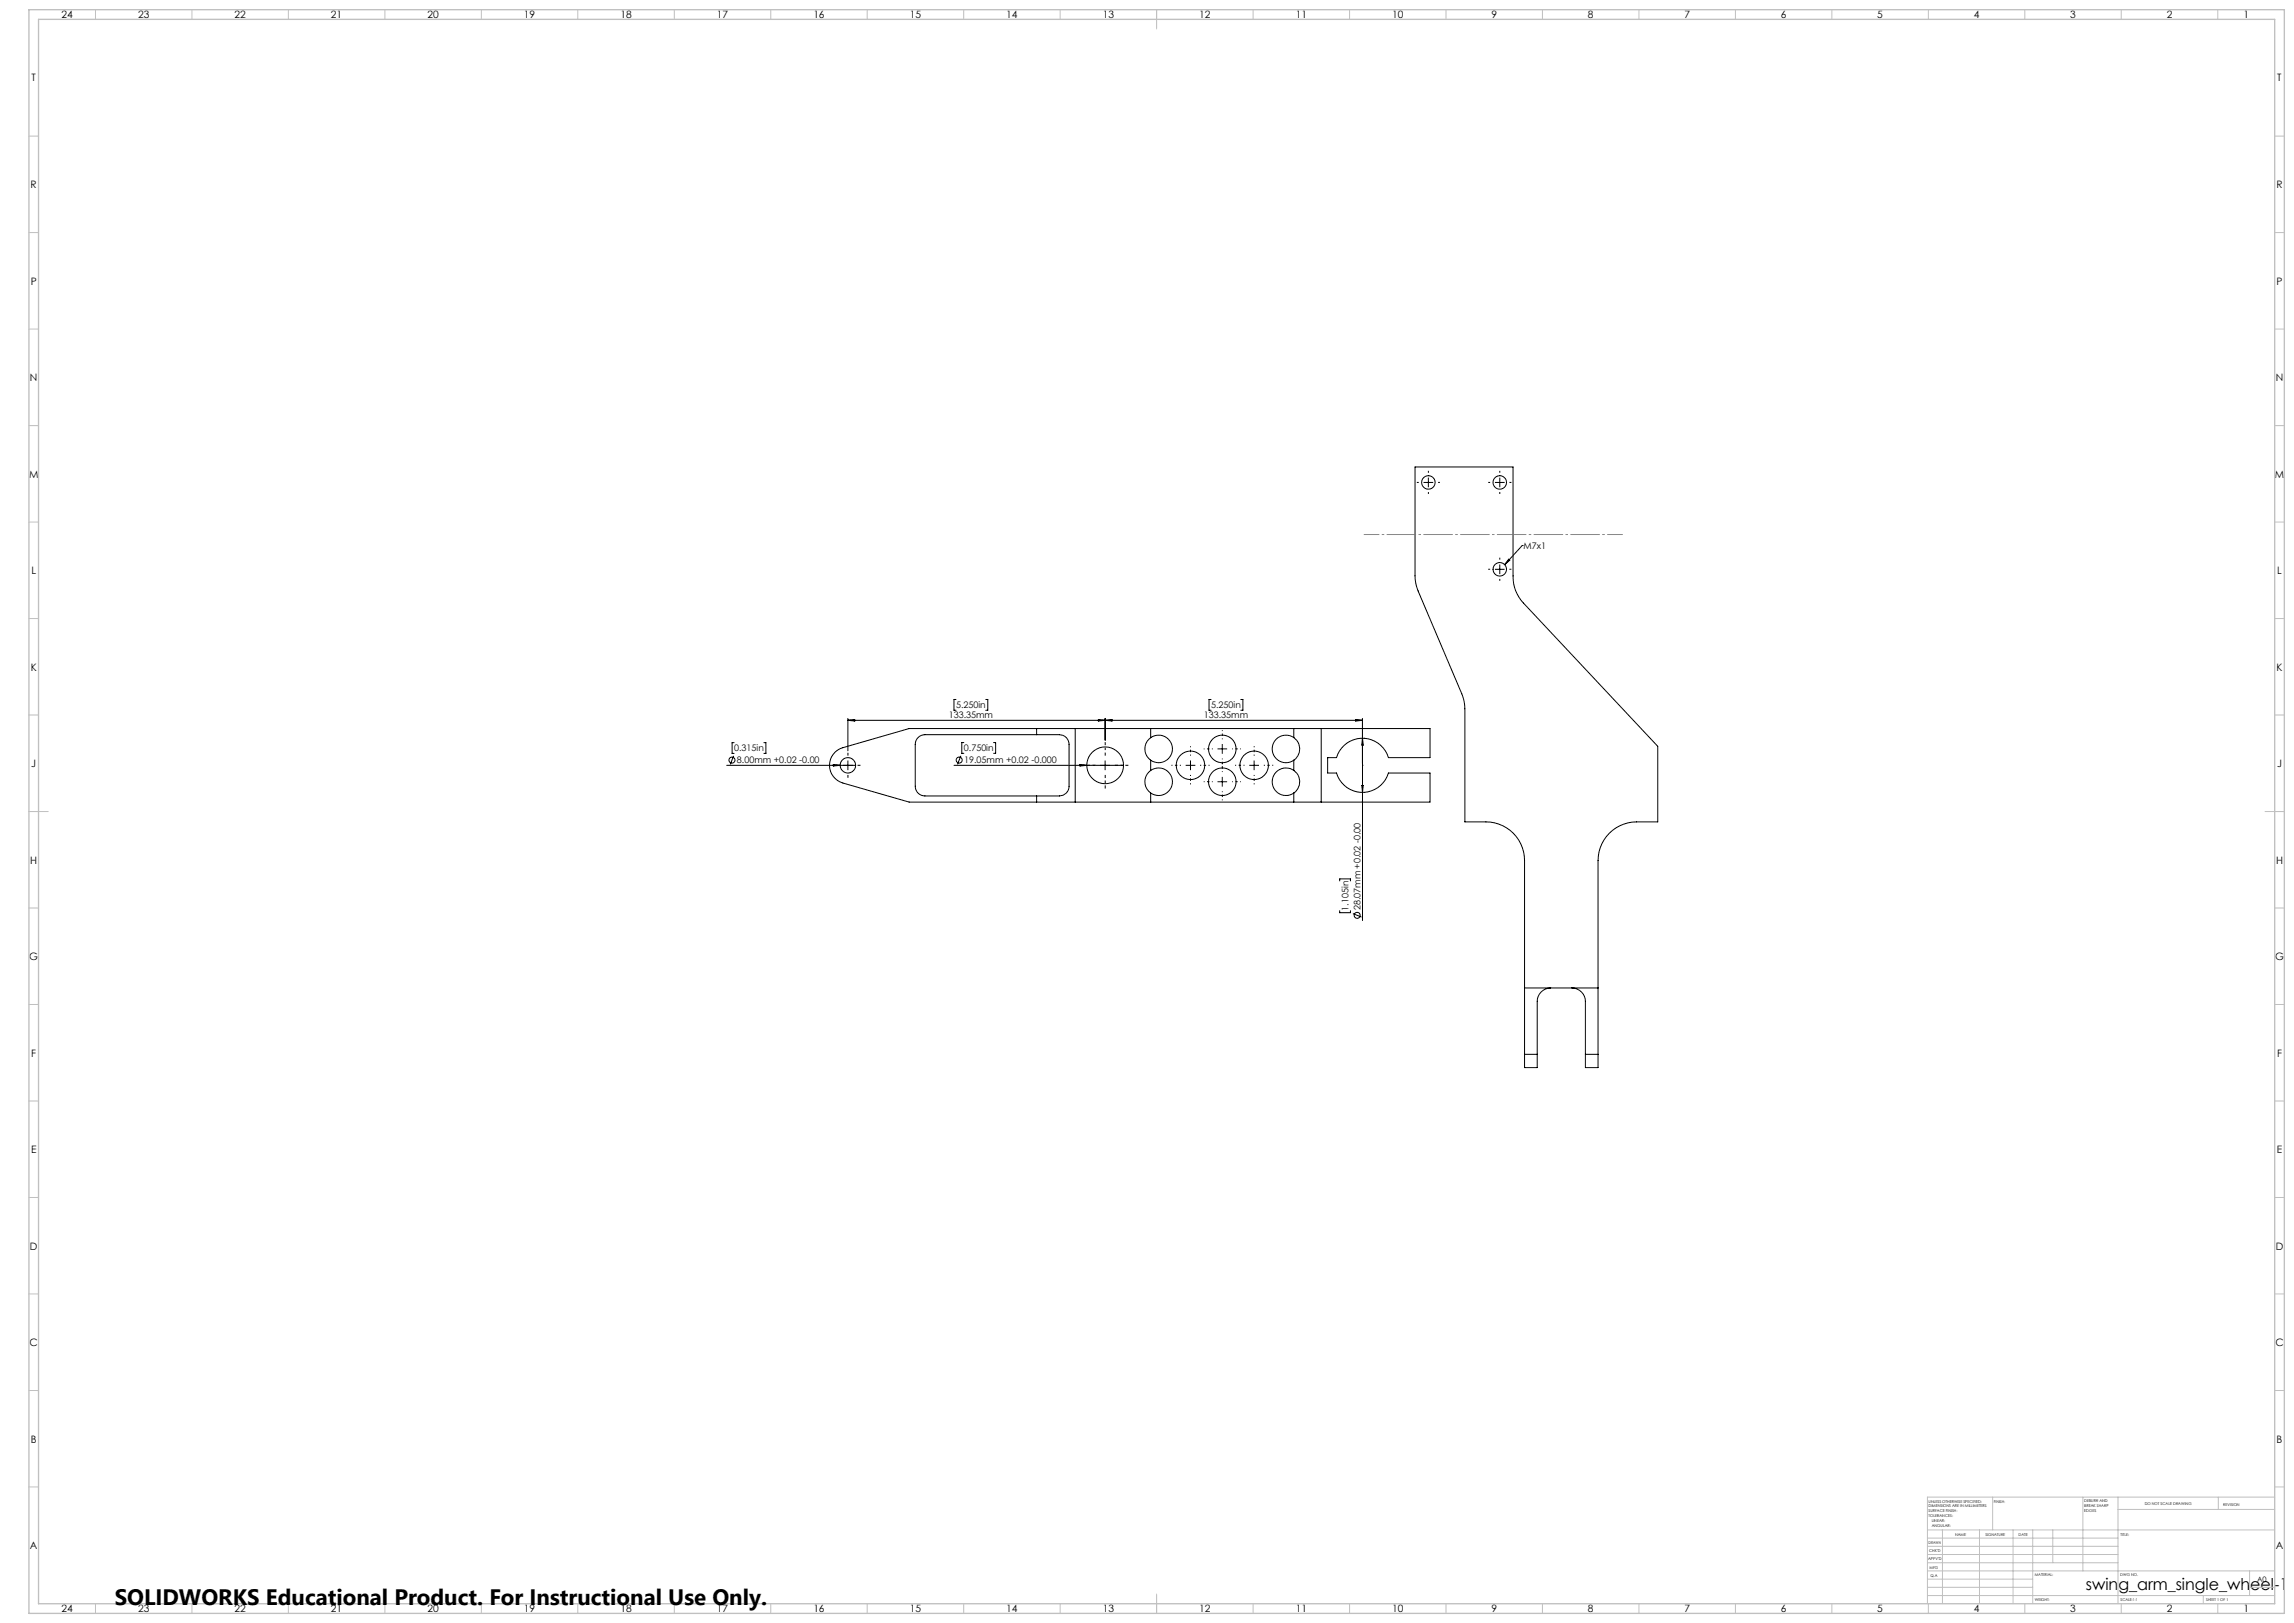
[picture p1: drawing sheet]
<svg xmlns="http://www.w3.org/2000/svg" width="1189mm" height="841mm" viewBox="0 0 1189 841" stroke-linecap="round" stroke-linejoin="round" font-family="sans-serif">
<defs><g id="words">
<text font-size="11.6" x="59" y="832">SOLIDWORKS Educational Product. For Instructional Use Only.</text>
<text font-size="8.5" x="1081" y="824">swing_arm_single_wheel-1</text>
<g font-size="5.3">
<text x="32" y="10">24</text>
<text x="72" y="10">23</text>
<text x="122" y="10">22</text>
<text x="172" y="10">21</text>
<text x="222" y="10">20</text>
<text x="272" y="10">19</text>
<text x="322" y="10">18</text>
<text x="372" y="10">17</text>
<text x="422" y="10">16</text>
<text x="472" y="10">15</text>
<text x="522" y="10">14</text>
<text x="572" y="10">13</text>
<text x="622" y="10">12</text>
<text x="672" y="10">11</text>
<text x="722" y="10">10</text>
<text x="773" y="10">9</text>
<text x="823" y="10">8</text>
<text x="873" y="10">7</text>
<text x="923" y="10">6</text>
<text x="973" y="10">5</text>
<text x="1023" y="10">4</text>
<text x="1073" y="10">3</text>
<text x="1123" y="10">2</text>
<text x="1163" y="10">1</text>
<text x="16" y="42">T</text>
<text x="1180" y="42">T</text>
<text x="16" y="98">R</text>
<text x="1180" y="98">R</text>
<text x="16" y="148">P</text>
<text x="1180" y="148">P</text>
<text x="16" y="198">N</text>
<text x="1180" y="198">N</text>
<text x="15" y="248">M</text>
<text x="1179" y="248">M</text>
<text x="16" y="298">L</text>
<text x="1180" y="298">L</text>
<text x="16" y="348">K</text>
<text x="1180" y="348">K</text>
<text x="16" y="398">J</text>
<text x="1180" y="398">J</text>
<text x="16" y="448">H</text>
<text x="1180" y="448">H</text>
<text x="15" y="498">G</text>
<text x="1179" y="498">G</text>
<text x="16" y="548">F</text>
<text x="1180" y="548">F</text>
<text x="16" y="598">E</text>
<text x="1180" y="598">E</text>
<text x="16" y="648">D</text>
<text x="1180" y="648">D</text>
<text x="15" y="698">C</text>
<text x="1179" y="698">C</text>
<text x="16" y="748">B</text>
<text x="1180" y="748">B</text>
<text x="16" y="803">A</text>
<text x="1180" y="803">A</text>
<text x="32" y="836">24</text>
<text x="72" y="836">23</text>
<text x="122" y="836">22</text>
<text x="172" y="836">21</text>
<text x="222" y="836">20</text>
<text x="272" y="836">19</text>
<text x="322" y="836">18</text>
<text x="372" y="836">17</text>
<text x="422" y="836">16</text>
<text x="472" y="836">15</text>
<text x="522" y="836">14</text>
<text x="572" y="836">13</text>
<text x="622" y="836">12</text>
<text x="672" y="836">11</text>
<text x="722" y="836">10</text>
<text x="773" y="836">9</text>
<text x="823" y="836">8</text>
<text x="873" y="836">7</text>
<text x="923" y="836">6</text>
<text x="973" y="836">5</text>
<text x="1023" y="836">4</text>
<text x="1073" y="836">3</text>
<text x="1123" y="836">2</text>
<text x="1163" y="836">1</text>
</g>
<g font-size="4.7">
<text x="790" y="284">M7x1</text>
<text x="496" y="367">5.250in</text>
<text x="628" y="367">5.250in</text>
<text x="492" y="372">133.35mm</text>
<text x="624" y="372">133.35mm</text>
<text x="381" y="389">0.315in</text>
<text x="500" y="389">0.750in</text>
<text x="382" y="396">8.00mm +0.02 -0.00</text>
<text x="500" y="396">19.05mm +0.02 -0.000</text>
<text x="699" y="472" transform="rotate(-90 699 472)">1.105in</text>
<text x="705" y="472" transform="rotate(-90 705 472)">28.07mm +0.02 -0.00</text>
</g>
<text font-size="3.9" x="1170" y="820">A0</text>
<g font-size="2">
<text x="1000" y="779">UNLESS OTHERWISE SPECIFIED:</text>
<text x="1033" y="779">FINISH:</text>
<text x="1080" y="778">DEBURR AND</text>
<text x="1112" y="780">DO NOT SCALE DRAWING</text>
<text x="1000" y="781">DIMENSIONS ARE IN MILLIMETERS</text>
<text x="1000" y="784">SURFACE FINISH:</text>
<text x="1080" y="781">BREAK SHARP</text>
<text x="1080" y="783">EDGES</text>
<text x="1152" y="780">REVISION</text>
<text x="1000" y="786">TOLERANCES:</text>
<text x="1001" y="789">LINEAR:</text>
<text x="1001" y="791">ANGULAR:</text>
<text x="1013" y="796">NAME</text>
<text x="1029" y="796">SIGNATURE</text>
<text x="1046" y="796">DATE</text>
<text x="1099" y="796">TITLE:</text>
<text x="1000" y="800">DRAWN</text>
<text x="999" y="808">APPV'D</text>
<text x="1000" y="804">CHK'D</text>
<text x="1000" y="813">MFG</text>
<text x="1001" y="817">Q.A</text>
<text x="1055" y="817">MATERIAL:</text>
<text x="1099" y="817">DWG NO.</text>
<text x="1055" y="830">WEIGHT:</text>
<text x="1099" y="830">SCALE:1:1</text>
<text x="1143" y="830">SHEET 1 OF 1</text>
</g>
</g></defs>
<g fill="none" stroke="#000" stroke-width=".52">
<path d="M738 250h5M740 247v5M775 250h5M777 247v5M775 295h5M777 293v5M782 290h1l-3 3zM789 283h.1M789 283l-9 10M439 372v17M439 373h267M439 373h4v1z"/>
<path d="M496 362h-2v6h2M511 362h1v6h-1M537 378h20M537 378h-66l-34 9a10 10 0 0 0-7 10 10 10 0 0 0 7 9l34 10h66M537 378v3M557 378h114M557 378v38M569 373l7 1v-1l-7 1zM573 372v12M596 378v4M628 362h-1v6h1M643 362h1v6h-1"/>
<path d="M671 378h14M671 378v4M685 378h56v15h-21a14 14 0 0 0-14-10 14 14 0 0 0-13 10h-5v8h5a14 14 0 0 0 13 10 14 14 0 0 0 14-10h21v15h-56M685 378v38M703 373h3l-3 1zM706 372v105M377 397h66M380 392l-2 4M381 385h-2v5h2M396 385h1v5h-1M432 396l3 1h-3zM439 394v5"/>
<path d="M494 397h88M498 392l-2 4M500 385h-1v5h1M515 385h1v5h-1M537 381h9a6 6 0 0 1 8 5v21a6 6 0 0 1-8 5h-9M537 381h-58a5 5 0 0 0-5 5v21a5 5 0 0 0 5 5h58M560 396l3 1h-3zM573 394v5M596 382a7 7 0 0 1 12 6 7 7 0 0 1-12 6M596 399a7 7 0 0 1 12 6 7 7 0 0 1-12 6M596 382a7 7 0 0 0 0 12M596 399a7 7 0 0 0 0 12"/>
<path d="M596 394v5M615 397h5M617 394v5M631 388h5M634 386v5M648 397h5M650 394v5M671 382a7 7 0 0 0-12 6 7 7 0 0 0 12 6M671 399a7 7 0 0 0-12 6 7 7 0 0 0 12 6M671 399a7 7 0 0 1 0 12M671 382a7 7 0 0 1 0 12M671 394v5"/>
<path d="M706 383l1 3h-1zM707 383h.1M537 416h20M537 412v4M557 416h114M596 411v5M631 405h5M634 403v5M671 416h14M671 411v5M706 407h1l-1 4zM707 411h.1"/>
<path d="M694 456v-1h6v1M694 472v1h6v-1M701 473l5 2M790 512h38M804 512a7 7 0 0 0-7 7v27M815 512a7 7 0 0 1 7 7v27M790 546v-100a20 20 0 0 0-20-20h-11v-63l-25-61-1-60h51v56a20 20 0 0 0 6 15l69 74v39a40 40 0 0 0-17 1 20 20 0 0 0-14 19v100M790 546v7h7v-7M790 546h7M822 546v7h6v-7M822 546h6"/>
<circle cx="740" cy="250" r="4"/>
<circle cx="777" cy="250" r="4"/>
<circle cx="777" cy="295" r="3"/>
<circle cx="379" cy="394" r="1.6"/>
<circle cx="439" cy="397" r="4"/>
<circle cx="497" cy="394" r="1.6"/>
<circle cx="573" cy="397" r="10"/>
<circle cx="617" cy="397" r="7"/>
<circle cx="634" cy="388" r="7"/>
<circle cx="650" cy="397" r="7"/>
<circle cx="634" cy="405" r="7"/>
<circle cx="703" cy="474" r="1.6"/>
</g>
<path d="M706 397h.1" fill="none" stroke="#808080" stroke-width=".52" stroke-dasharray="15.2 1.3 1.3 1.3"/>
<path d="M707 277h134" fill="none" stroke="#808080" stroke-width=".52" stroke-dasharray="15.2 1.3 1.3 1.3" stroke-dashoffset="7.2" stroke-linecap="butt"/>
<g fill="none" stroke="#000" stroke-width=".52" stroke-dasharray="15.2 1.3 1.3 1.3" stroke-linecap="butt">
<path d="M735 250h-1M740 245v-1M740 255v1M745 250h1M772 250h-1M777 245v-1M777 255v1M782 250h1M772 295h-1M777 290v-1M777 300v1M782 295h1"/>
<path d="M434 397h-1M439 392v-2M444 397h2M439 402v1"/>
</g>
<path d="M568 397h-7M573 392v-7M578 397h7M573 402v7" fill="none" stroke="#000" stroke-width=".52" stroke-dasharray="15.2 1.3 1.3 1.3" stroke-dashoffset="13.6" stroke-linecap="butt"/>
<path d="M612 397h-5M617 392v-5M622 397h5M645 397h-5M650 392v-5M655 397h5M617 402v4M650 402v4" fill="none" stroke="#000" stroke-width=".52" stroke-dasharray="15.2 1.3 1.3 1.3" stroke-dashoffset="14.7" stroke-linecap="butt"/>
<path d="M629 388h-5M634 383v-5M634 393v5M639 388h4M629 405h-5M634 400v-5M634 410v5M639 405h4" fill="none" stroke="#000" stroke-width=".52" stroke-dasharray="15.2 1.3 1.3 1.3" stroke-dashoffset="14.8" stroke-linecap="butt"/>
<g fill="none" stroke="#c0c0c0" stroke-width=".52">
<path d="M49 5v5M99 5v5M149 5v5M199 5v5M249 5v5M299 5v5M349 5v5M399 5v5M449 5v5M499 5v5M549 5v5M599 5v10"/>
<path d="M649 5v5M699 5v5M749 5v5M799 5v5M849 5v5M899 5v5M949 5v5M999 5v5M1049 5v5M1099 5v5M1149 5v5M15 71h5"/>
<path d="M1179 71h5M15 121h5M1179 121h5M15 171h5M1179 171h5M15 221h5M1179 221h5M15 271h5M1179 271h5M15 321h5M1179 321h5M15 371h5"/>
<path d="M1179 371h5M15 421h10M1174 421h10M15 471h5M1179 471h5M15 521h5M1179 521h5M15 571h5M1179 571h5M15 621h5M1179 621h5M15 671h5"/>
<path d="M1179 671h5M15 721h5M1179 721h5M15 771h5M1033 776v17M1080 776v38M1098 776v55M1150 776v6M1179 771h5M1179 776h-180v55M999 793h180M999 797h99"/>
<path d="M1007 793v38M1026 793v38M1043 793v38M1054 793v38M1064 793v17M1098 782h81M999 810h99M999 806h99M999 801h99M999 818h55M999 814h180M1166 814v13"/>
<path d="M49 831v5M99 831v5M149 831v5M199 831v5M249 831v5M299 831v5M349 831v5M399 831v5M449 831v5M499 831v5M549 831v5M599 826v10"/>
<path d="M649 831v5M699 831v5M749 831v5M799 831v5M849 831v5M899 831v5M949 831v5M999 827h180M999 823h55M999 831v5M1049 831v5M1099 831v5"/>
<path d="M1142 827v4M1149 831v5M1166 823h13"/>
</g>
<path d="M15 5h1169v831h-1169zM20 10h1159v821h-1159z" fill="none" stroke="#c0c0c0" stroke-width=".7"/>
<path d="M782 290h1l-3 3z" fill="#000"/>
<use href="#words"/>
</svg>
